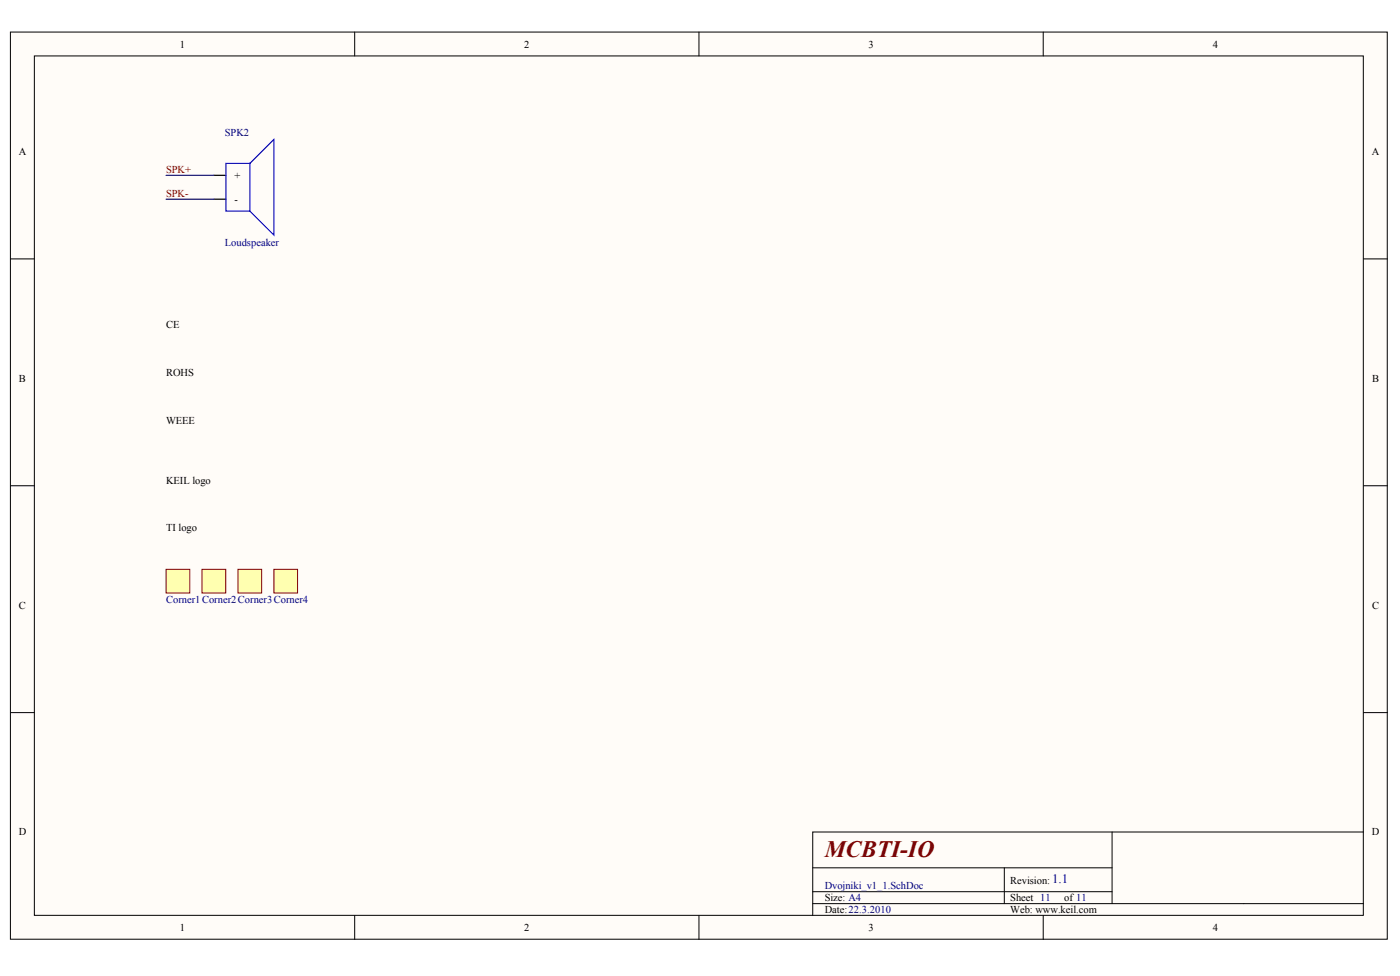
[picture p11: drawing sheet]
<svg xmlns="http://www.w3.org/2000/svg" width="290mm" height="202mm" viewBox="0 0 290 202" stroke-linecap="round" stroke-linejoin="round" font-family="sans-serif">
<defs><g id="words">
<text font-size="4.9" fill="#800000" x="170.8" y="177.4">MCBTI-IO</text>
<text font-size="2.6" fill="#000080" x="217.9" y="182.8">1.1</text>
<g font-size="2.2">
<text x="37.3" y="9.9">1</text>
<text x="108.6" y="9.9">2</text>
<text x="179.9" y="9.9">3</text>
<text x="251.2" y="9.9">4</text>
<text x="3.9" y="32.1">A</text>
<text x="284.2" y="32.1">A</text>
<text x="48.5" y="37.1">+</text>
<text x="48.5" y="42">-</text>
<text x="34.4" y="68">CE</text>
<text x="34.4" y="77.9">ROHS</text>
<text x="3.9" y="79.1">B</text>
<text x="284.2" y="79.1">B</text>
<text x="34.4" y="87.8">WEEE</text>
<text x="34.4" y="100.1">KEIL logo</text>
<text x="34.4" y="110">TI logo</text>
<text x="3.9" y="126">C</text>
<text x="284.2" y="126">C</text>
<text x="3.9" y="173">D</text>
<text x="284.1" y="173">D</text>
<text x="209.3" y="183">Revision:</text>
<text x="170.8" y="186.7">Size: A4</text>
<text x="170.8" y="189.2">Date:22.3.2010</text>
<text x="209.3" y="189.2">Web: www.keil.com</text>
<text x="209.3" y="186.7">Sheet 11</text>
<text x="220.4" y="186.7">of 11</text>
<text x="37.3" y="192.9">1</text>
<text x="108.6" y="192.9">2</text>
<text x="179.9" y="192.9">3</text>
<text x="251.2" y="192.9">4</text>
</g>
<g font-size="2.2" fill="#000080">
<text x="46.6" y="28.2">SPK2</text>
<text x="46.6" y="50.9">Loudspeaker</text>
<text x="34.4" y="124.9">Corner1Corner2Corner3Corner4</text>
<text x="170.8" y="184.2">Dvojniki_v1_1.SchDoc</text>
</g>
<g font-size="2.2" fill="#800000">
<text x="34.4" y="35.9">SPK+</text>
<text x="34.4" y="40.8">SPK-</text>
</g>
</g></defs>
<g fill="#fffcf8" stroke="#000" stroke-width=".21">
<path d="M2.2 6.6h285.1v187.9h-285.1z"/>
<path d="M7.1 11.6h275.3v178h-275.3z"/>
</g>
<g fill="none" stroke="#000" stroke-width=".21">
<path d="M73.5 6.6v5M144.8 6.6v5M216.1 6.6v5M2.2 53.6h4.9M282.4 53.6h5M2.2 100.6h4.9M282.4 100.6h5M2.2 147.6h4.9M282.4 147.6h5M168.3 179.7h62M208 179.7v7.5M230.3 172.3v14.9"/>
<path d="M282.4 172.3h-114.1v17.3M73.5 189.6v5M144.8 189.6v5M168.3 187.2h114.1M168.3 184.7h62M216.1 189.6v5"/>
</g>
<path d="M44.3 36.3h2.5M44.3 41.3h2.5" fill="none" stroke="#000" stroke-width=".25"/>
<path d="M46.8 33.8h5v9.9h-5zM51.8 33.8l4.9-4.9v19.8l-4.9-5" fill="none" stroke="#00f" stroke-width=".25"/>
<path d="M34.4 36.3h9.9M34.4 41.3h9.9" fill="none" stroke="#000080" stroke-width=".25"/>
<g fill="#ffffb0" stroke="#800000" stroke-width=".21">
<path d="M34.4 117.9h4.9v4.9h-4.9z"/>
<path d="M41.8 117.9h5v4.9h-5z"/>
<path d="M49.3 117.9h4.9v4.9h-4.9z"/>
<path d="M56.7 117.9h4.9v4.9h-4.9z"/>
</g>
<use href="#words"/>
</svg>
